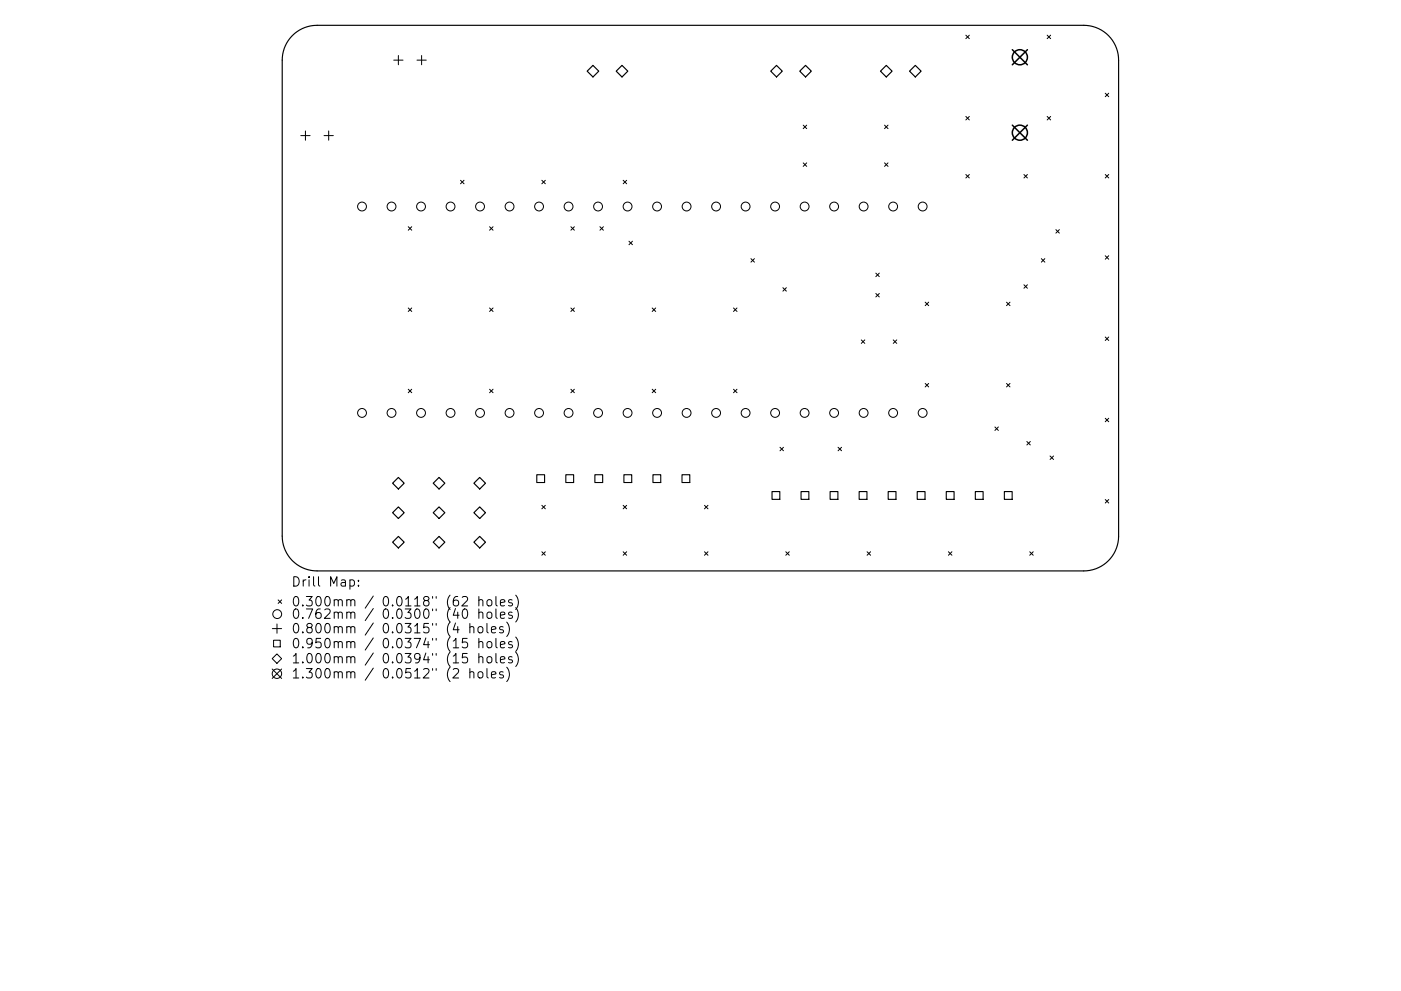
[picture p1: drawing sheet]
<svg xmlns="http://www.w3.org/2000/svg" width="297mm" height="210mm" viewBox="0 0 297 210" stroke-linecap="round" stroke-linejoin="round" font-family="sans-serif">
<defs><g id="words">
<g font-size="2.8">
<text x="61.7" y="124.5">Drill Map:</text>
<text x="61.7" y="128.7">0.300mm / 0.0118&quot; (62 holes)</text>
<text x="61.7" y="131.3">0.762mm / 0.0300&quot; (40 holes)</text>
<text x="61.7" y="134.4">0.800mm / 0.0315&quot; (4 holes)</text>
<text x="61.7" y="137.5">0.950mm / 0.0374&quot; (15 holes)</text>
<text x="61.7" y="140.7">1.000mm / 0.0394&quot; (15 holes)</text>
<text x="61.7" y="143.9">1.300mm / 0.0512&quot; (2 holes)</text>
</g>
</g></defs>
<g fill="none" stroke="#000" stroke-width=".25">
<path d="M62 7.5a7.4 7.4 0 0 1 5.2-2.1h162.6a7.4 7.4 0 0 1 7.4 7.4v100.9a7.4 7.4 0 0 1-7.4 7.4h-162.6a7.4 7.4 0 0 1-7.4-7.4v-100.9a7.4 7.4 0 0 1 2.2-5.3zM125.7 13.9l1.3 1.2-1.3 1.2-1.2-1.2zM131.9 13.9l1.2 1.2-1.2 1.2-1.3-1.2zM163.4 15.1l1.2-1.2 1.3 1.2-1.3 1.2zM170.8 13.9l1.2 1.2-1.2 1.2-1.2-1.2zM186.7 15.1l1.2-1.2 1.2 1.2-1.2 1.2zM192.8 15.1l1.3-1.2 1.2 1.2-1.2 1.2zM83.2 102.5l1.3-1.2 1.2 1.2-1.2 1.3zM83.2 115l1.3-1.2 1.2 1.2-1.2 1.3zM84.5 107.5l1.2 1.3-1.2 1.2-1.3-1.2zM91.9 102.5l1.2-1.2 1.2 1.2-1.2 1.3zM91.9 115l1.2-1.2 1.2 1.2-1.2 1.3z"/>
<path d="M93.1 107.5l1.2 1.3-1.2 1.2-1.2-1.2zM100.5 102.5l1.2-1.2 1.2 1.2-1.2 1.3zM100.5 108.8l1.2-1.3 1.2 1.3-1.2 1.2zM100.5 115l1.2-1.2 1.2 1.2-1.2 1.3z"/>
</g>
<g fill="none" stroke="#000" stroke-width=".21">
<path d="M83.5 12.8h1.9M84.5 11.8v1.9M88.4 12.8h2M89.4 11.8v1.9M204.8 7.5l.7 .7M205.5 7.5l-.7 .7M222 7.5l.8 .7M222.8 7.5l-.8 .7M234.3 19.8l.8 .7M235.1 19.8l-.8 .7M63.8 28.8h1.9M64.8 27.8v2"/>
<path d="M68.7 28.8h2M69.7 27.8v2M97.6 38.3l.8 .7M98.4 38.3l-.8 .7M114.9 38.3l.7 .7M115.6 38.3l-.7 .7M132.1 38.3l.8 .7M132.9 38.3l-.8 .7M170.3 26.6l.7 .7M170.3 34.6l.7 .7M171 26.6l-.7 .7M171 34.6l-.7 .7"/>
<path d="M187.5 26.6l.8 .7M187.5 34.6l.8 .7M188.3 34.6l-.8 .7M188.3 26.6l-.8 .7M204.8 24.7l.7 .7M204.8 37l.7 .8M205.5 24.7l-.7 .7M205.5 37l-.7 .8M217.1 37l.7 .8M217.8 37l-.7 .8M222 24.7l.8 .7M222.8 24.7l-.8 .7"/>
<path d="M234.3 37l.8 .8M235.1 37l-.8 .8M86.6 48.1l.7 .7M87.3 48.1l-.7 .7M103.8 48.1l.7 .7M104.5 48.1l-.7 .7M121 48.1l.8 .7M121.8 48.1l-.8 .7M127.2 48.1l.7 .7M127.9 48.1l-.7 .7M133.4 51.2l.7 .7M134.1 51.2l-.7 .7"/>
<path d="M159.2 54.9l.8 .7M160 54.9l-.8 .7M185.7 58l.7 .7M186.4 58l-.7 .7M220.8 54.9l.7 .7M221.5 54.9l-.7 .7M223.9 48.7l.7 .8M224.6 48.7l-.7 .8M234.3 54.3l.8 .7M235.1 54.3l-.8 .7M86.6 65.3l.7 .8M87.3 65.3l-.7 .8"/>
<path d="M103.8 65.3l.7 .8M104.5 65.3l-.7 .8M121 65.3l.8 .8M121.8 65.3l-.8 .8M138.3 65.3l.7 .8M139 65.3l-.7 .8M155.5 65.3l.8 .8M156.3 65.3l-.8 .8M166 61l.7 .8M166.7 61l-.7 .8M182.6 72.1l.8 .8M183.4 72.1l-.8 .8"/>
<path d="M185.7 62.3l.7 .7M186.4 62.3l-.7 .7M189.4 72.1l.7 .8M190.1 72.1l-.7 .8M196.2 64.1l.7 .8M196.9 64.1l-.7 .8M213.4 64.1l.7 .8M214.1 64.1l-.7 .8M217.1 60.4l.7 .8M217.8 60.4l-.7 .8M234.3 71.5l.8 .7M235.1 71.5l-.8 .7"/>
<path d="M86.6 82.6l.7 .7M87.3 82.6l-.7 .7M103.8 82.6l.7 .7M104.5 82.6l-.7 .7M121 82.6l.8 .7M121.8 82.6l-.8 .7M138.3 82.6l.7 .7M139 82.6l-.7 .7M155.5 82.6l.8 .7M156.3 82.6l-.8 .7M165.4 94.9l.7 .7M166.1 94.9l-.7 .7"/>
<path d="M177.7 94.9l.7 .7M178.4 94.9l-.7 .7M196.2 81.4l.7 .7M196.9 81.4l-.7 .7M210.9 90.6l.8 .7M211.7 90.6l-.8 .7M213.4 81.4l.7 .7M214.1 81.4l-.7 .7M217.7 93.7l.7 .7M218.4 93.7l-.7 .7M222.6 96.7l.8 .8M223.4 96.7l-.8 .8"/>
<path d="M234.3 88.7l.8 .8M235.1 88.7l-.8 .8M114.9 107.2l.7 .8M114.9 117.1l.7 .7M115.6 107.2l-.7 .8M115.6 117.1l-.7 .7M132.1 107.2l.8 .8M132.1 117.1l.8 .7M132.9 107.2l-.8 .8M132.9 117.1l-.8 .7M149.4 107.2l.7 .8M149.4 117.1l.7 .7"/>
<path d="M150.1 107.2l-.7 .8M150.1 117.1l-.7 .7M166.6 117.1l.7 .7M167.3 117.1l-.7 .7M183.8 117.1l.8 .7M184.6 117.1l-.8 .7M201.1 117.1l.7 .7M201.8 117.1l-.7 .7M218.3 117.1l.8 .7M219.1 117.1l-.8 .7M234.3 106l.8 .7M235.1 106l-.8 .7"/>
<path d="M57.7 133.4h2M58 135.8h1.4v1.4h-1.4zM58.7 138.7l1 1-1 1-1-1zM58.7 132.4v2M59 127.3l.7 .7M59.7 127.3l-.7 .7M74.2 123.1l.6-.1 .3 .4v.6l-.1 .3h-.8M76 124.2v.2M76 123.1v.2M98 126.7l.3-.1 .7 .1a.54 .54 0 0 1 .1 .7l-1.2 1.2h1.2M98.2 129.4l.5-.2a1.25 1.25 0 0 1 0 2l-.4-.1-.2-.3-.1-.8zM99.1 135.4h-1l-.1 1 .3-.2 .7 .1 .1 .3v.7l-.3 .1h-.5l-.3-.1"/>
<path d="M99.1 138.6h-1l-.1 1 .3-.2 .7 .1 .1 .3v.7l-.3 .1h-.5l-.3-.1M99.6 133.1a.5 .5 0 0 1 .9 .1v1.1M99.6 132.3v2M101.4 133.1l.1-.1a.54 .54 0 0 1 .9 .3l-.1 .8a.54 .54 0 0 1-.5 .2 .54 .54 0 0 1-.5-.4zM101.5 127.4l.3-.2 .5 .1 .1 1.3M101.5 130.1l.3-.2 .5 .1 .1 1.2M101.5 136.3l.3-.2 .5 .1 .1 1.2M101.5 139.5l.3-.2 .5 .1 .1 1.2M101.5 126.6v2M101.5 129.2v2M101.5 135.4v2M101.5 138.6v2"/>
<path d="M103.2 132.3v1.7l.3 .3M103.3 127.4l.3-.2a.54 .54 0 0 1 .7 .4l-.1 .8a.54 .54 0 0 1-.5 .2 .54 .54 0 0 1-.5-.4zM103.3 130.1l.1-.1a.54 .54 0 0 1 .9 .2l-.1 .8a.54 .54 0 0 1-.5 .2 .54 .54 0 0 1-.5-.4zM103.3 136.3l.1-.1a.54 .54 0 0 1 .9 .3v.6a.54 .54 0 0 1-.5 .4 .54 .54 0 0 1-.6-.4zM103.3 139.5l.3-.2 .6 .2v1a.54 .54 0 0 1-.5 .2 .54 .54 0 0 1-.5-.4zM104.2 133.6l.9-.2v-.4l-.6-.1-.3 .3 .1 1h.8M105.1 126.6v1.7l.3 .3M105.1 129.2v1.7l.3 .3M105.1 135.4v1.8l.3 .2M105.1 138.6v1.8l.3 .2M106.1 127.9l1-.2-.1-.4-.6-.1-.3 .3 .1 1h.8M106.1 130.5l1-.2-.1-.3-.6-.1-.3 .2 .1 1h.8"/>
<path d="M106.1 136.8l1-.2-.1-.4-.6-.1-.3 .3 .1 .9h.8M106.1 140l1-.2-.1-.4-.6-.1-.3 .3 .1 .9h.8M106.7 133l-.5-.1-.3 .3 .1 .3 .7 .2v.5h-.8M107.4 132a2.29 2.29 0 0 1 0 3M108.6 127.3l-.5-.1-.3 .3 .1 .3 .7 .2v.5h-.8M108.6 130l-.5-.1-.3 .2 .1 .3 .7 .2v.5h-.8M108.6 136.2l-.5-.1-.3 .3 .1 .3 .7 .2v.4h-.8M108.6 139.4l-.5-.1-.3 .3 .1 .3 .7 .2v.4h-.8M109.3 126.3a2.29 2.29 0 0 1 0 3M109.3 128.9a2.29 2.29 0 0 1 0 3.1M109.3 135.2a2.29 2.29 0 0 1 0 3M109.3 138.4a2.29 2.29 0 0 1 0 3"/>
<path d="M57.7 141.9l2 2M59.7 141.9l-2 2M99.6 142.7a.5 .5 0 0 1 .9 .1v1M99.6 141.8v2M101.5 142.6a.54 .54 0 0 1 .9 .3l-.1 .8a.54 .54 0 0 1-.5 .2 .54 .54 0 0 1-.5-.4v-.6zM103.2 141.8v1.8l.3 .2M104.2 143.2l.9-.2v-.4l-.6-.1-.3 .3 .1 .9h.8M106.7 142.6l-.5-.1-.3 .3 .1 .3 .7 .2v.4h-.8M107.4 141.6a2.29 2.29 0 0 1 0 3"/>
<circle cx="76.8" cy="43.8" r=".94"/>
<circle cx="83" cy="43.8" r=".94"/>
<circle cx="89.3" cy="43.8" r=".94"/>
<circle cx="95.5" cy="43.8" r=".94"/>
<circle cx="101.8" cy="43.8" r=".94"/>
<circle cx="108" cy="43.8" r=".94"/>
<circle cx="114.3" cy="43.8" r=".94"/>
<circle cx="120.5" cy="43.8" r=".94"/>
<circle cx="126.8" cy="43.8" r=".94"/>
<circle cx="133.1" cy="43.8" r=".94"/>
<circle cx="139.3" cy="43.8" r=".94"/>
<circle cx="145.6" cy="43.8" r=".94"/>
<circle cx="151.8" cy="43.8" r=".94"/>
<circle cx="158.1" cy="43.8" r=".94"/>
<circle cx="164.3" cy="43.8" r=".94"/>
<circle cx="170.6" cy="43.8" r=".94"/>
<circle cx="176.8" cy="43.8" r=".94"/>
<circle cx="183.1" cy="43.8" r=".94"/>
<circle cx="189.4" cy="43.8" r=".94"/>
<circle cx="195.6" cy="43.8" r=".94"/>
<circle cx="76.8" cy="87.6" r=".94"/>
<circle cx="83" cy="87.6" r=".94"/>
<circle cx="89.3" cy="87.6" r=".94"/>
<circle cx="95.5" cy="87.6" r=".94"/>
<circle cx="101.8" cy="87.6" r=".94"/>
<circle cx="108" cy="87.6" r=".94"/>
<circle cx="114.3" cy="87.6" r=".94"/>
<circle cx="120.5" cy="87.6" r=".94"/>
<circle cx="126.8" cy="87.6" r=".94"/>
<circle cx="133.1" cy="87.6" r=".94"/>
<circle cx="139.3" cy="87.6" r=".94"/>
<circle cx="145.6" cy="87.6" r=".94"/>
<circle cx="151.8" cy="87.6" r=".94"/>
<circle cx="158.1" cy="87.6" r=".94"/>
<circle cx="164.3" cy="87.6" r=".94"/>
<circle cx="170.6" cy="87.6" r=".94"/>
<circle cx="176.8" cy="87.6" r=".94"/>
<circle cx="183.1" cy="87.6" r=".94"/>
<circle cx="189.4" cy="87.6" r=".94"/>
<circle cx="195.6" cy="87.6" r=".94"/>
<circle cx="58.8" cy="130.3" r=".94"/>
<circle cx="58.7" cy="142.9" r="1"/>
</g>
<g fill="none" stroke="#000" stroke-width=".23">
<path d="M113.8 100.7h1.7v1.7h-1.7zM120 100.7h1.6v1.7h-1.6zM126.1 100.7h1.7v1.7h-1.7zM132.3 100.7h1.6v1.7h-1.6zM138.4 100.7h1.7v1.7h-1.7zM144.6 100.7h1.6v1.7h-1.6zM163.7 104.3h1.6v1.6h-1.6zM169.8 104.3h1.7v1.6h-1.7zM176 104.3h1.7v1.6h-1.7zM182.2 104.3h1.6v1.6h-1.6zM188.3 104.3h1.7v1.6h-1.7zM194.5 104.3h1.6v1.6h-1.6z"/>
<path d="M200.6 104.3h1.7v1.6h-1.7zM206.8 104.3h1.6v1.6h-1.6zM212.9 104.3h1.7v1.6h-1.7z"/>
</g>
<g fill="none" stroke="#000" stroke-width=".32">
<path d="M214.6 10.5l3.2 3.2M217.8 10.5l-3.2 3.2M214.6 26.6l3.2 3.2M217.8 26.6l-3.2 3.2"/>
<circle cx="216.2" cy="12.1" r="1.6"/>
<circle cx="216.2" cy="28.2" r="1.6"/>
</g>
<use href="#words"/>
</svg>
